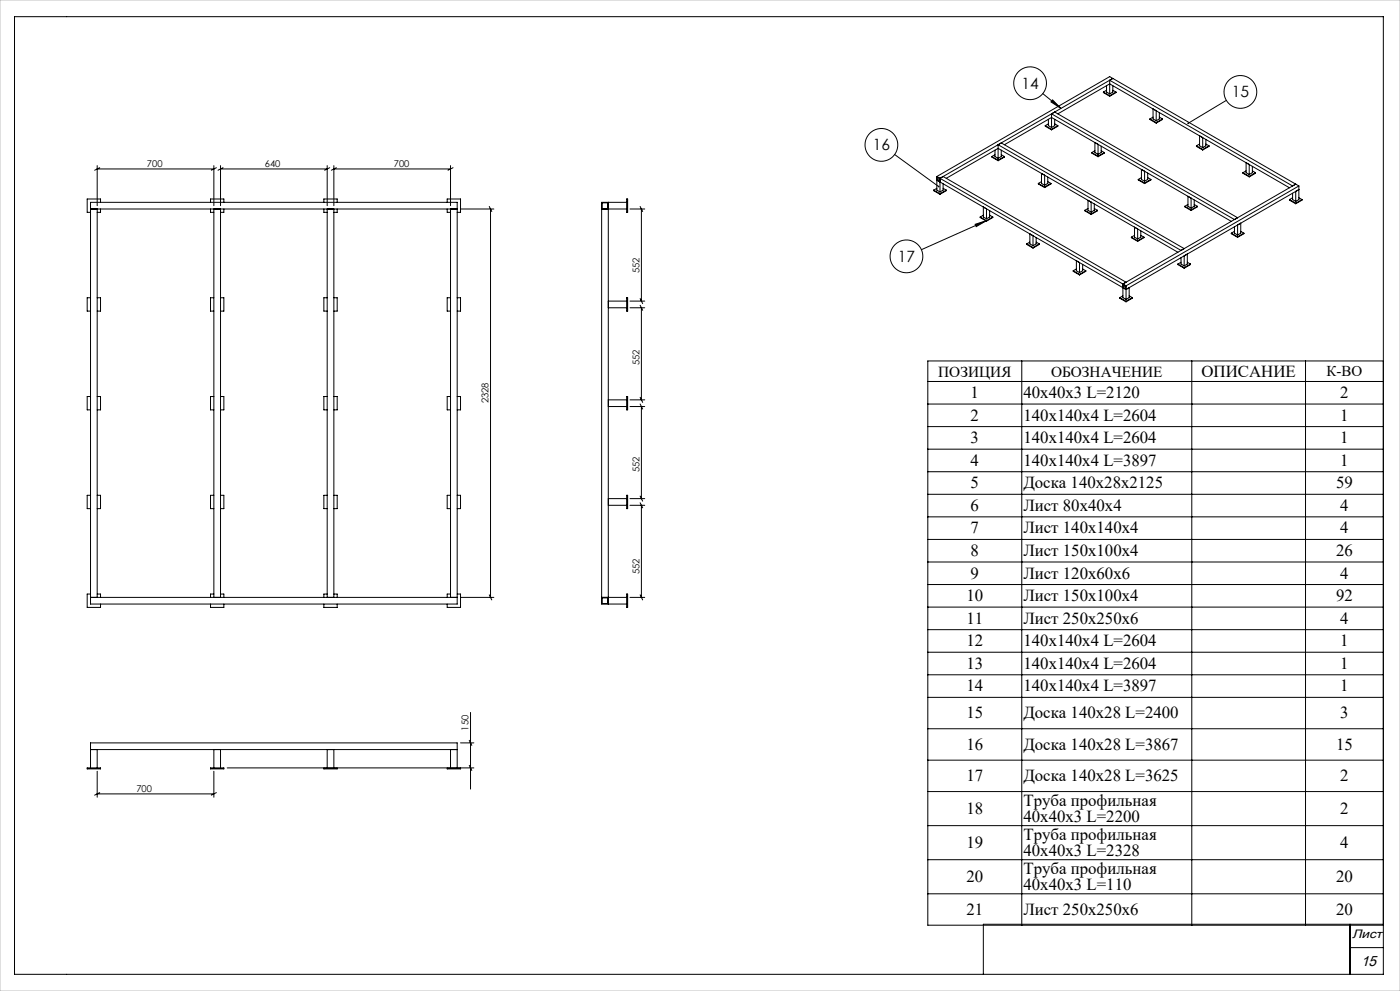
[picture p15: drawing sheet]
<svg xmlns="http://www.w3.org/2000/svg" width="420mm" height="297mm" viewBox="0 0 420 297" stroke-linecap="round" stroke-linejoin="round" font-family="sans-serif">
<defs><g id="words">
<g font-size="5">
<text x="360.4" y="112.8">ОПИСАНИЕ</text>
<text x="291.2" y="119.3">1</text>
<text x="307" y="119.3">40х40х3 L=2120</text>
<text x="402.1" y="119.3">2</text>
<text x="291.2" y="126.1">2</text>
<text x="307" y="126.1">140х140х4 L=2604</text>
<text x="402.1" y="126.1">1</text>
<text x="291.2" y="132.8">3</text>
<text x="307" y="132.8">140х140х4 L=2604</text>
<text x="402.1" y="132.8">1</text>
<text x="291.2" y="139.6">4</text>
<text x="307" y="139.6">140х140х4 L=3897</text>
<text x="402.1" y="139.6">1</text>
<text x="291.2" y="146.3">5</text>
<text x="307" y="146.3">Доска 140х28х2125</text>
<text x="400.8" y="146.3">59</text>
<text x="291.2" y="153.1">6</text>
<text x="307" y="153.1">Лист 80х40х4</text>
<text x="402.1" y="153.1">4</text>
<text x="291.2" y="159.9">7</text>
<text x="307" y="159.9">Лист 140х140х4</text>
<text x="402.1" y="159.9">4</text>
<text x="291.2" y="166.6">8</text>
<text x="307" y="166.6">Лист 150х100х4</text>
<text x="400.8" y="166.6">26</text>
<text x="291.2" y="173.4">9</text>
<text x="307" y="173.4">Лист 120х60х6</text>
<text x="402.1" y="173.4">4</text>
<text x="289.9" y="180.2">10</text>
<text x="307" y="180.2">Лист 150х100х4</text>
<text x="400.8" y="180.2">92</text>
<text x="289.9" y="186.9">11</text>
<text x="307" y="186.9">Лист 250х250х6</text>
<text x="402.1" y="186.9">4</text>
<text x="289.9" y="193.7">12</text>
<text x="307" y="193.7">140х140х4 L=2604</text>
<text x="402.1" y="193.7">1</text>
<text x="289.9" y="200.4">13</text>
<text x="307" y="200.4">140х140х4 L=2604</text>
<text x="402.1" y="200.4">1</text>
<text x="289.9" y="207.2">14</text>
<text x="307" y="207.2">140х140х4 L=3897</text>
<text x="402.1" y="207.2">1</text>
<text x="289.9" y="215.3">15</text>
<text x="307" y="215.3">Доска 140х28 L=2400</text>
<text x="402.1" y="215.3">3</text>
<text x="289.9" y="224.7">16</text>
<text x="307" y="224.7">Доска 140х28 L=3867</text>
<text x="400.8" y="224.7">15</text>
<text x="289.9" y="234.1">17</text>
<text x="307" y="234.1">Доска 140х28 L=3625</text>
<text x="402.1" y="234.1">2</text>
<text x="289.9" y="243.9">18</text>
<text x="307" y="241.6">Труба профильная</text>
<text x="402.1" y="243.9">2</text>
<text x="307" y="246.2">40х40х3 L=2200</text>
<text x="307" y="251.8">Труба профильная</text>
<text x="289.9" y="254.1">19</text>
<text x="307" y="256.4">40х40х3 L=2328</text>
<text x="402.1" y="254.1">4</text>
<text x="307" y="262.1">Труба профильная</text>
<text x="289.9" y="264.3">20</text>
<text x="307" y="266.6">40х40х3 L=110</text>
<text x="400.8" y="264.3">20</text>
<text x="289.9" y="274.2">21</text>
<text x="307" y="274.2">Лист 250х250х6</text>
<text x="400.8" y="274.2">20</text>
</g>
<g font-size="4.7">
<text x="306.4" y="26.6">14</text>
<text x="369.5" y="29.2">15</text>
<text x="261.8" y="45.1">16</text>
<text x="269.3" y="78.5">17</text>
</g>
<g font-size="4.6">
<text x="281.5" y="112.9">ПОЗИЦИЯ</text>
<text x="315.3" y="112.9">ОБОЗНАЧЕНИЕ</text>
</g>
<text font-size="4.5" x="397.9" y="112.7">К-ВО</text>
<text font-size="4.4" x="408.3" y="289.6">15</text>
<text font-size="3.7" x="405.6" y="281.3">Лист</text>
<g font-size="2.8">
<text x="44.1" y="50">700</text>
<text x="79.4" y="50">640</text>
<text x="118.2" y="50">700</text>
<text x="191.8" y="81.9" transform="rotate(-90 191.8 81.9)">552</text>
<text x="191.8" y="109.5" transform="rotate(-90 191.8 109.5)">552</text>
<text x="146.5" y="120.9" transform="rotate(-90 146.5 120.9)">2328</text>
<text x="191.8" y="141.6" transform="rotate(-90 191.8 141.6)">552</text>
<text x="191.8" y="172" transform="rotate(-90 191.8 172)">552</text>
<text x="140.5" y="219" transform="rotate(-90 140.5 219)">150</text>
<text x="40.9" y="237.3">700</text>
</g>
</g></defs>
<g fill="none" stroke="#000" stroke-width=".3">
<path d="M4.4 5h410.6v287h-410.6zM312.8 28.1l5.5 4.4M313.6 37.7l1.9 1.1M313.6 37.7l1.9 1.2M314.5 37.1l-.9 .6M314.5 35.8v1.9l1 .5M315.5 38.2v-4.1l54.8 31.7M315.5 38.8v.1M315.8 30l2.5 2.5-3-2zM316.4 37.1l.9 .6M316.4 35.8v1.9l-.9 .5M316.4 33.6l54.9 31.7"/>
<path d="M317.3 37.7l-1.8 1.1M317.3 37.7l-1.8 1.2M317.3 34.1l15.6-9 53.9 31.2M331 27.6l1.9 1.1M331 27.6l1.9 1.2M332 27l-1 .6M332 25.7v1.9l.9 .5M332.9 28.1v-4l54.9 31.6 .9-.5-51.8 29.9M332.9 28.7v.1M333.8 27l1 .6M333.8 25.7v1.9l-.9 .5M333.8 23.5l-51.8 29.9"/>
<path d="M334.8 27.6l-1.9 1.1M334.8 27.6l-1.9 1.2M345 35.6l1.9 1.1M345 35.6l1.9 1.3M345.9 35.1l-.9 .5M345.9 32.7v2.9l1 .6M346.9 33.2v3M346.9 36.7v.2M347.8 35.1l.9 .5M347.8 33.7v1.9l-.9 .6M348.7 35.6l-1.8 1.1M348.7 35.6l-1.8 1.3"/>
<path d="M367.9 30.1l-11.5 6.9M29.2 49.6v12M29.2 50.6h35M29.9 50.3l-1.5 .7M64.2 49.6v12M64.9 50.3l-1.5 .7M66.2 49.6v12M66.2 50.6h32M66.9 50.3l-1.5 .7M98.2 49.6v12M98.9 50.3l-1.5 .7M100.2 49.6v12"/>
<path d="M100.2 50.6h35M100.9 50.3l-1.5 .7M135.2 49.6v12M135.9 50.3l-1.5 .7M188 59.6h.3v4h-.3zM268.4 46.3l13.2 9.6M280.1 57l1.9 1.1M280.1 57l1.9 1.2M281.1 56.4l-1 .6M281.1 52.9v4.1l.9 .5M281.1 54l56.7 32.8M281.1 52.9l51.8-29.9 56.8 32.7"/>
<path d="M281.1 52.9l55.8 32.2M281.9 53.5l-.8 .4M281.9 53.5l-.8-.5v.9M281.9 53.5v.9l-.8-.5M282 53.4v4.1M282 58.1v.1M282 53.4l.9-.5 54.9 31.7-.9 .5M282.9 56.4l1 .6M282.9 55.1v1.9l-.9 .5M283.9 57l-1.9 1.1M283.9 57l-1.9 1.2M283.9 53.4l15.5-8.9 54 31.1"/>
<path d="M297.6 46.9l1.8 1.3M297.6 46.9l1.8 1.1M298.5 46.4l-.9 .5M298.5 45v1.9l.9 .6M299.4 43.4v4.1M299.4 48v.2M299.4 43.4l54.9 31.7M299.4 43.4l1-.6 54.8 31.7M300.4 46.4l.9 .5M300.4 45v1.9l-1 .6M301.3 46.9l-1.9 1.1M301.3 46.9l-1.9 1.3"/>
<path d="M301.3 43.4l14.2-8.2 53.9 31.1M311.5 55l1.9 1.1M311.5 55l1.9 1.2M312.4 54.4l-.9 .6M312.4 52v3l1 .5M313.4 52.5v3M313.4 56.1v.1M314.3 54.4l1 .6M314.3 53.1v1.9l-.9 .5M315.3 55l-1.9 1.1M315.3 55l-1.9 1.2M327.5 45.7l1.9 1.1"/>
<path d="M327.5 45.7l1.9 1.3M328.5 45.2l-1 .5M328.5 42.7v3l.9 .6M329.4 43.3v3M329.4 46.8v.2M330.4 45.2l.9 .5M330.4 43.8v1.9l-1 .6M331.3 45.7l-1.9 1.3M331.3 45.7l-1.9 1.1M341.5 53.8l1.9 1.2M341.5 53.8l1.9 1.1M342.4 53.2l-.9 .6"/>
<path d="M342.4 50.8v3l1 .5M343.4 51.3v3M343.4 54.9v.1M344.3 53.2l1 .6M344.3 51.9v1.9l-.9 .5M345.3 53.8l-1.9 1.1M345.3 53.8l-1.9 1.2M356.4 58.8v3l.9 .6M357.3 59.4v3M358.3 59.9v1.9l-1 .6M358.9 43.7l1.9 1.1M358.9 43.7l1.9 1.3"/>
<path d="M359.9 43.2l-1 .5M359.9 40.7v3l.9 .5M360.8 41.3v2.9M360.8 44.8v.2M361.8 43.2l.9 .5M361.8 41.8v1.9l-1 .5M362.7 43.7l-1.9 1.1M362.7 43.7l-1.9 1.3M372.9 51.8l1.9 1M372.9 51.8l1.9 1.2M373.8 51.2l-.9 .6M373.8 48.8v3l1 .5"/>
<path d="M374.8 49.3v3M374.8 52.8v.2M375.7 51.2l1 .6M375.7 49.9v1.9l-.9 .5M376.7 51.8l-1.9 1M376.7 51.8l-1.9 1.2M386.8 59.8l1.9 1.1M386.8 59.8l1.9 1.3M387.8 59.3l-1 .5M387.8 57.9v1.9l.9 .6M388.7 57.4v3M389.7 59.3l.9 .5"/>
<path d="M389.7 56.8l-51.9 30M389.7 55.7v4.1l-1 .6M389.7 55.7l-51.9 30M390.6 59.8l-1.9 1.3M390.6 59.8l-1.9 1.1M27.2 60.6h110v120.4h-110zM27.2 62.6h110M29.2 62.6v116.4M30.2 60.6v-1h-4v4h1M30.2 62.6v1h-1M63.2 60.6v-1h4v1M63.2 62.6v1h1"/>
<path d="M64.2 62.6v116.4M66.2 62.6v116.4M67.2 62.6v1h-1M97.2 60.6v-1h4v1M97.2 62.6v1h1M98.2 62.6v116.4M100.2 62.6v116.4M101.2 62.6v1h-1M134.2 60.6v-1h4v4h-1M134.2 62.6v1h1M135.2 62.6v116.4M138.2 62.6h10"/>
<path d="M146.8 61.9l.7 1.5M147.2 62.6v116.4M180.5 62.6h7.5M180.6 60.8h1.7v1.7h-1.7zM182.5 60.6v120.4M188 60.6h-7.5v120.4h7.5M189 62.6h4.4M192 61.9l.8 1.5M192.4 62.6v27.6M292.5 67.2l3.4-1.1-3 1.8zM294.1 65l1.8 1.1M294.1 65l1.8 1.3"/>
<path d="M295 64.5l-.9 .5M295 62v3l.9 .6M295.9 62.6v3M295.9 66.1v.2M295.9 66.1l-19.5 8.7M296.9 64.5l.9 .5M296.9 63.1v1.9l-1 .6M297.8 65l-1.9 1.1M297.8 65l-1.9 1.3M308 73.1l1.9 1.1M308 73.1l1.9 1.2M309 72.5l-1 .6"/>
<path d="M309 70.1v3l.9 .5M309.9 70.6v3M309.9 74.2v.1M310.8 72.5l1 .6M310.8 71.2v1.9l-.9 .5M311.8 73.1l-1.9 1.1M311.8 73.1l-1.9 1.2M322.9 78.2v2.9l1 .6M323.9 78.7v3M324.8 79.2v1.9l-.9 .6M325.5 63l1.8 1.1M325.5 63l1.8 1.3"/>
<path d="M326.4 62.5l-.9 .5M326.4 60l.9 .6v3l-.9-.6zM327.3 64.1v.2M328.3 62.5l.9 .5M328.3 61.1v1.9l-1 .6M329.2 63l-1.9 1.1M329.2 63l-1.9 1.3M339.4 71.1l1.9 1.1M339.4 71.1l1.9 1.2M340.4 70.5l-1 .6M340.4 68.1l.9 .5v3l-.9-.5zM341.3 72.2v.1"/>
<path d="M342.2 70.5l1 .6M342.2 69.2v1.9l-.9 .5M343.2 71.1l-1.9 1.1M343.2 71.1l-1.9 1.2M353.4 79.1l1.8 1.1M353.4 79.1l1.8 1.3M354.3 78.6l-.9 .5M354.3 77.2v1.9l.9 .6M355.2 76.7l1-.6v3l-1 .6zM355.4 61.8l1.9 1.3M355.4 61.8l1.9 1.1M356.2 78.6l.9 .5"/>
<path d="M356.4 61.3l-1 .5M357.1 79.1l-1.9 1.1M357.1 79.1l-1.9 1.3M357.3 62.9v.2M358.3 61.3l.9 .5M359.2 61.8l-1.9 1.1M359.2 61.8l-1.9 1.3M369.4 69.9l1.9 1.1M369.4 69.9l1.9 1.2M370.3 69.3l-.9 .6M370.3 68v1.9l1 .5M371.3 67.4v3"/>
<path d="M371.3 71v.1M372.2 69.3l1 .6M372.2 66.9v3l-.9 .5M373.2 69.9l-1.9 1.1M373.2 69.9l-1.9 1.2M388.7 60.9v.2M27.2 89.2h-1v4h1M29.2 89.2h1v4h-1M64.2 89.2h-1v4h1M66.2 89.2h1v4h-1M98.2 89.2h-1v4h1M100.2 89.2h1v4h-1"/>
<path d="M135.2 89.2h-1v4h1M137.2 89.2h1v4h-1M182.5 90.2h5.5M182.5 92.2h5.5M188 89.2h.3v4h-.3zM189 90.2h4.4M189 92.2h4.4M192 91.5l.8 1.5M192 89.5l.8 1.5M192.4 92.2v27.6M322 81.1l1.9 1.1M322 81.1l1.9 1.3"/>
<path d="M322.9 80.6l-.9 .5M323.9 82.2v.2M324.8 80.6l.9 .5M325.7 81.1l-1.8 1.1M325.7 81.1l-1.8 1.3M335.9 89.2l1.9 1.1M335.9 89.2l1.9 1.3M336.9 88.7l-1 .5M336.9 85.1v4.1l.9 .5M336.9 85.1l.9 .6M336.9 85.2l.8 .5M336.9 86.2l.8-.5v.9z"/>
<path d="M337.8 85.7v4M337.8 90.3v.2M337.8 86.8l1-.6v3l-1 .5M338.8 88.7l.9 .5M339.7 89.2l-1.9 1.1M339.7 89.2l-1.9 1.3M355.2 80.2v.2M27.2 118.8h-1v4h1M29.2 118.8h1v4h-1M64.2 118.8h-1v4h1M66.2 118.8h1v4h-1M98.2 118.8h-1v4h1"/>
<path d="M100.2 118.8h1v4h-1M135.2 118.8h-1v4h1M137.2 118.8h1v4h-1M182.5 119.8h5.5M188 118.8h.3v4h-.3zM189 119.8h4.4M192 119.1l.8 1.5M278.3 114.3h136.7M306.5 108.2v169.1M357.5 108.2v169.1M391.7 108.2v169.1M415 108.2h-136.7v169.1h136.7"/>
<path d="M182.5 121.8h5.5M189 121.8h4.4M192 121.1l.8 1.5M192.4 121.8v27.6M278.3 121.1h136.7M278.3 127.9h136.7M278.3 134.6h136.7M27.2 148.4h-1v4h1M29.2 148.4h1v4h-1M64.2 148.4h-1v4h1M66.2 148.4h1v4h-1M98.2 148.4h-1v4h1"/>
<path d="M100.2 148.4h1v4h-1M135.2 148.4h-1v4h1M137.2 148.4h1v4h-1M182.5 149.4h5.5M182.5 151.4h5.5M188 148.4h.3v4h-.3zM189 149.4h4.4M189 151.4h4.4M192 150.7l.8 1.5M192 148.7l.8 1.5M192.4 151.4v27.6M278.3 141.4h136.7"/>
<path d="M278.3 148.1h136.7M278.3 154.9h136.7M27.2 178h-1v4h4v-1M27.2 179h110M29.2 178h1v1M64.2 178h-1v1M66.2 178h1v1M98.2 178h-1v1M100.2 178h1v1M135.2 178h-1v1M137.2 178h1v4h-4v-1M138.2 179h10"/>
<path d="M146.8 178.3l.7 1.5M180.5 179h7.5M180.6 179.2h1.7v1.7h-1.7zM188 178h.3v4h-.3zM189 179h4.4M192 178.3l.8 1.5M278.3 161.7h136.7M278.3 168.4h136.7M278.3 175.2h136.7M63.2 181v1h4v-1M97.2 181v1h4v-1M278.3 181.9h136.7"/>
<path d="M278.3 188.7h136.7M278.3 195.5h136.7M141.2 213.5v23M278.3 202.2h136.7M278.3 209h136.7M278.3 218.4h136.7M26.2 230.1h4v.3h-4zM27.2 230.1v-7.5h110v7.5M27.2 224.6h110M29.2 224.6v5.5M29.2 231.1v7.8M29.2 237.9h35"/>
<path d="M29.9 237.5l-1.5 .8M63.2 230.1h4v.3h-4zM64.2 224.6v5.5M64.2 231.1v7.8M64.9 237.5l-1.5 .8M66.2 224.6v5.5M68.2 230.1h74M97.2 230.1v.3h4v-.3M98.2 224.6v5.5M100.2 224.6v5.5M134.2 230.1v.3h4v-.3M135.2 224.6v5.5"/>
<path d="M138.2 222.6h4M140.8 221.9l.7 1.5M140.8 229.4l.7 1.5M278.3 227.8h136.7M278.3 237.2h136.7M278.3 247.4h136.7M278.3 257.7h136.7M278.3 267.9h136.7M405 277v15M415 277h-120v15M405 284h10"/>
<circle cx="309" cy="24.9" r="4.9"/>
<circle cx="372.1" cy="27.6" r="4.9"/>
<circle cx="264.4" cy="43.4" r="4.9"/>
<circle cx="271.9" cy="76.8" r="4.9"/>
</g>
<path d="M0 0h420v297h-420z" fill="none" stroke="#c0c0c0" stroke-width=".3"/>
<path d="M356.3 36.8l-.1 .3 .2-.1-.2 .1a.25 .25 0 0 0 .4 .1 .25 .25 0 0 0 .1-.4 .25 .25 0 0 0-.4 0zM315.8 30l2.5 2.5-3-2zM281.4 55.7v.4h.3l-.1-.2 .2 .2v-.4zM292.5 67.2l3.4-1.1-3 1.8z" fill="#000"/>
<use href="#words"/>
</svg>
